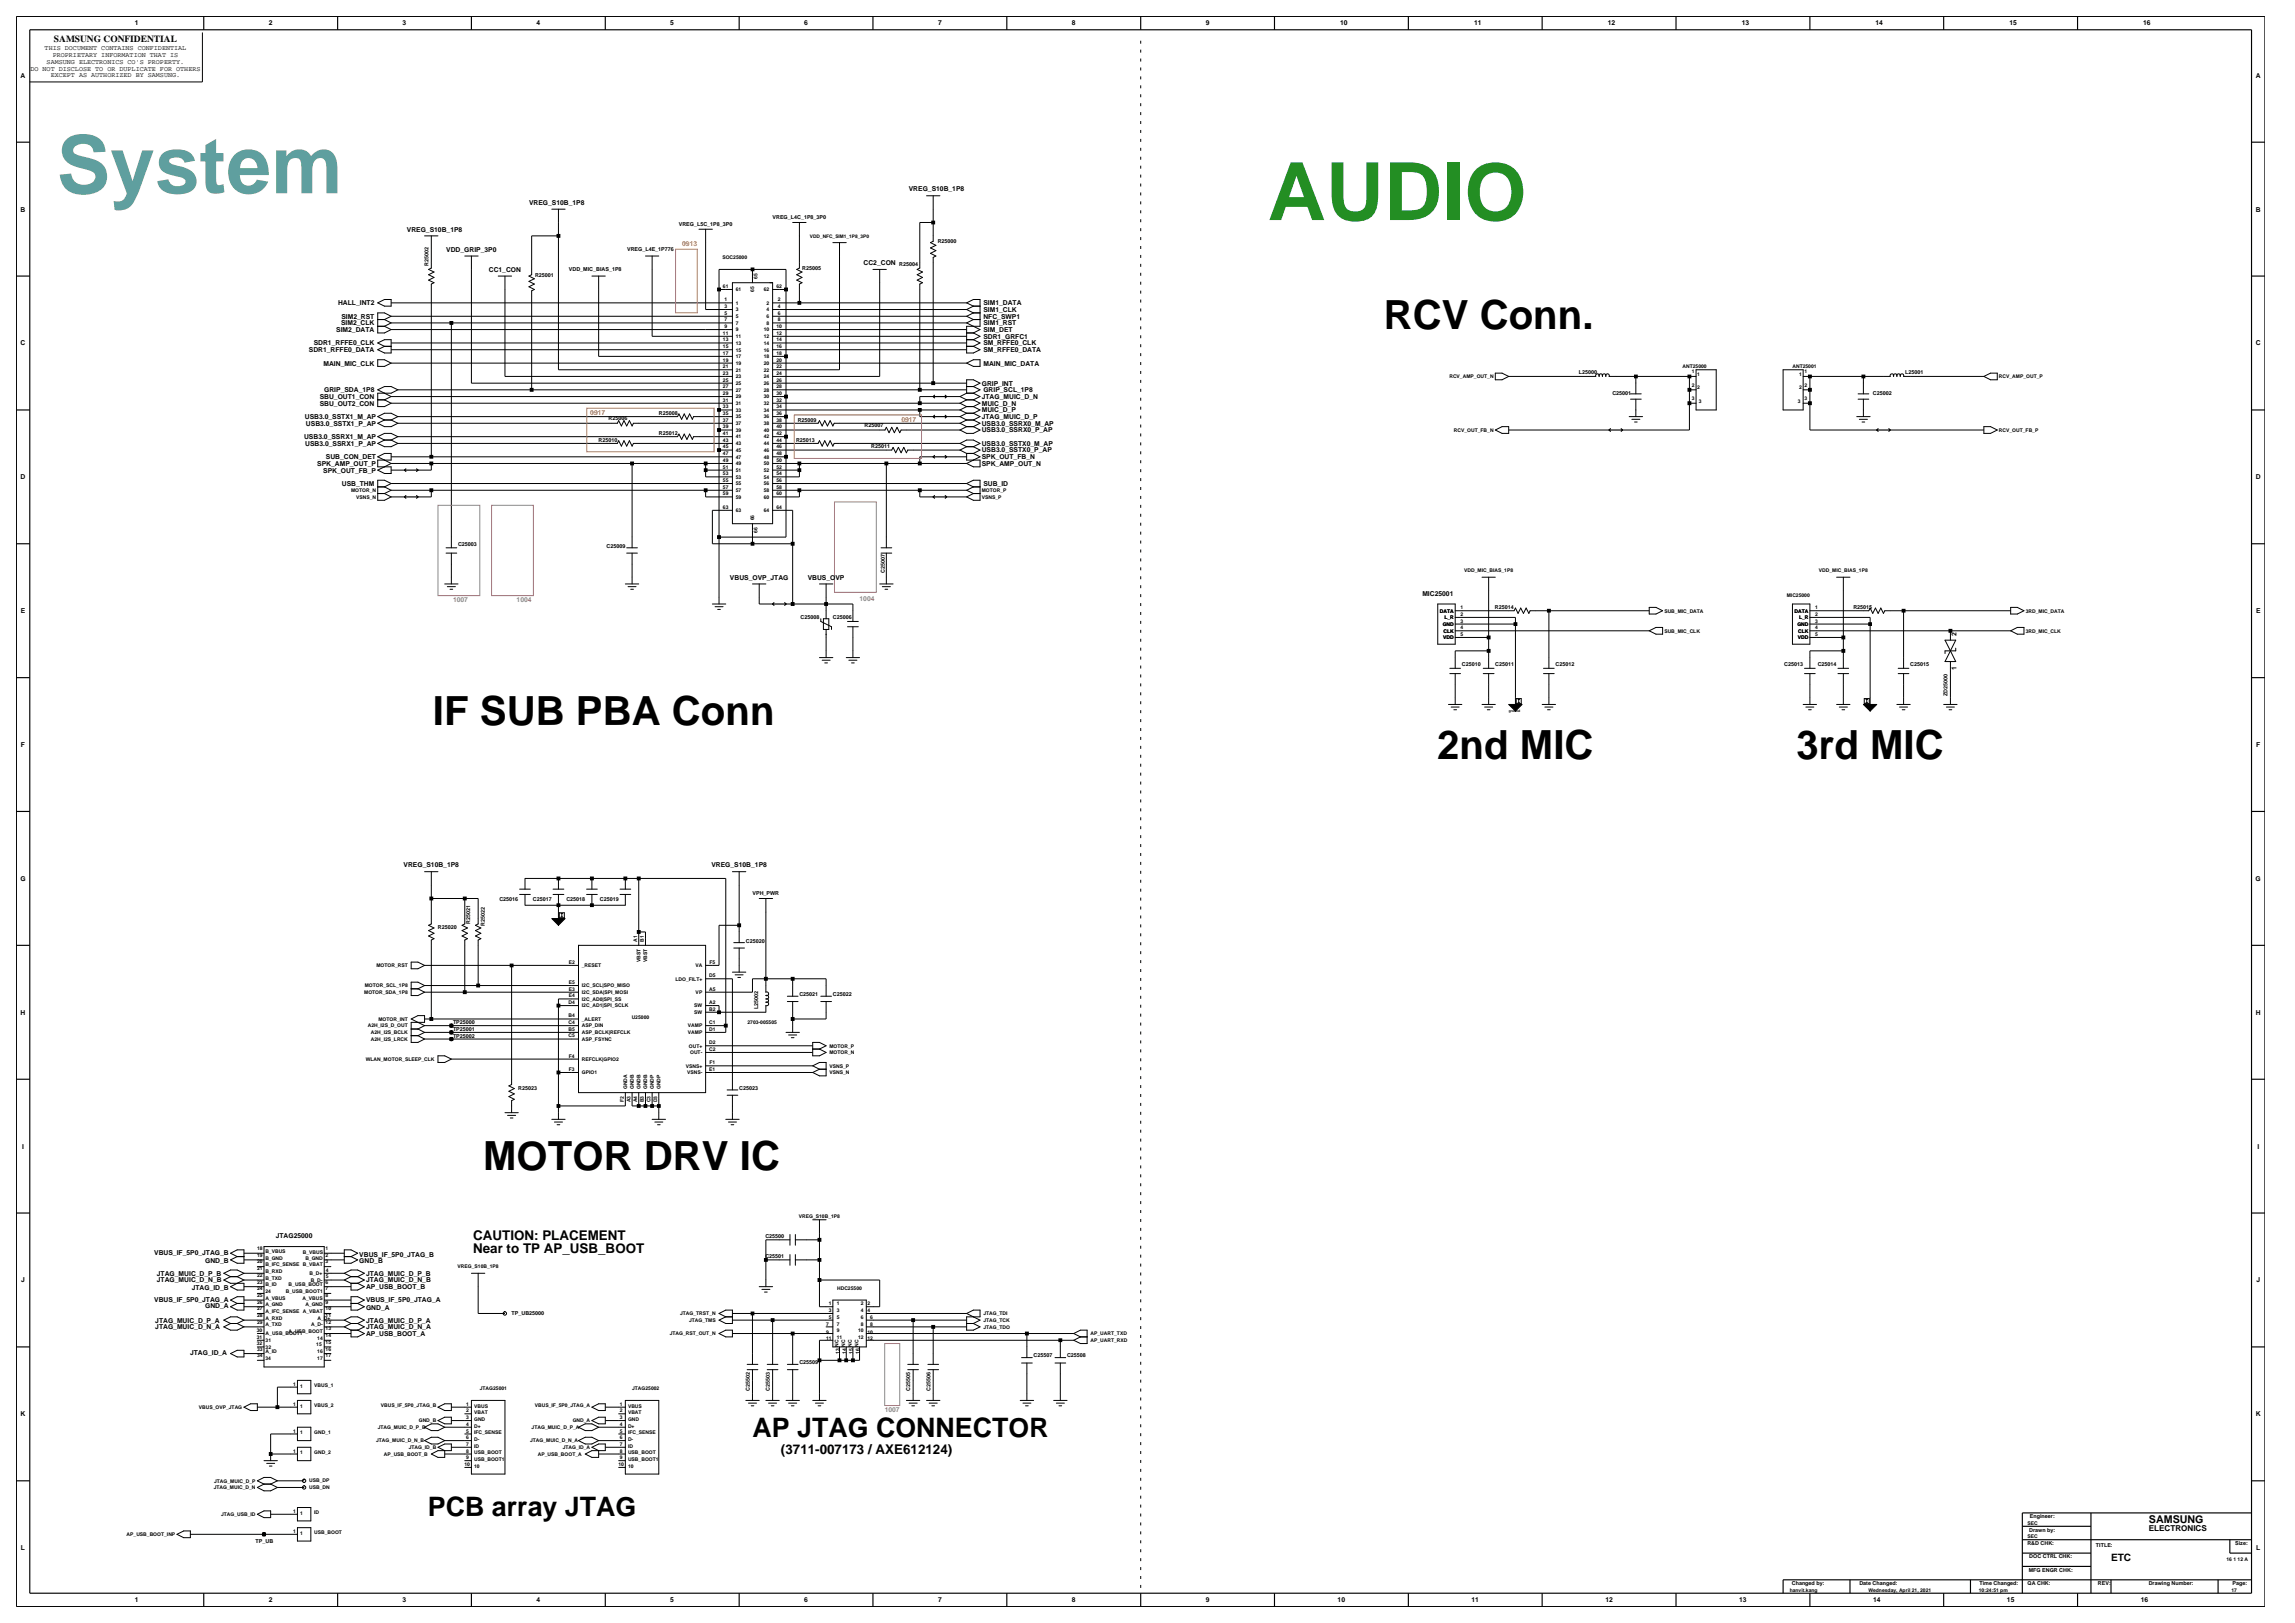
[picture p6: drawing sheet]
<svg xmlns="http://www.w3.org/2000/svg" width="420mm" height="297mm" viewBox="0 0 420 297" stroke-linecap="round" stroke-linejoin="round" font-family="sans-serif">
<defs><g id="words">
<text font-size="14.7" fill="#5f9f9f" x="10.4" y="35.4">System</text>
<text font-size="14.7" fill="#238e23" x="232" y="40.3">AUDIO</text>
<g font-size="7.4">
<text x="253.2" y="60.2">RCV Conn.</text>
<text x="79.2" y="132.6">IF SUB PBA Conn</text>
<text x="263" y="138.9">2nd MIC</text>
<text x="328.8" y="138.9">3rd MIC</text>
<text x="88.4" y="214">MOTOR DRV IC</text>
</g>
<g font-size="4.9">
<text x="137.7" y="263">AP JTAG CONNECTOR</text>
<text x="78.3" y="277.4">PCB array JTAG</text>
</g>
<g font-size="2.5">
<text x="86.6" y="226.9">CAUTION: PLACEMENT</text>
<text x="86.6" y="229.3">Near to TP AP_USB_BOOT</text>
<text x="142.9" y="266.1">(3711-007173 / AXE612124)</text>
</g>
<text font-size="2" x="393.3" y="278.8">SAMSUNG</text>
<text font-size="1.9" x="386.3" y="285.7">ETC</text>
<text font-size="1.7" x="9.9" y="7.7">SAMSUNG CONFIDENTIAL</text>
<text font-size="1.5" x="393.3" y="280.1">ELECTRONICS</text>
<g font-size="1.2">
<text x="24.7" y="4.7">1</text>
<text x="49.2" y="4.7">2</text>
<text x="73.7" y="4.7">3</text>
<text x="98.2" y="4.7">4</text>
<text x="122.7" y="4.7">5</text>
<text x="147.2" y="4.7">6</text>
<text x="171.7" y="4.7">7</text>
<text x="196.2" y="4.7">8</text>
<text x="220.7" y="4.7">9</text>
<text x="245.3" y="4.7">10</text>
<text x="269.8" y="4.7">11</text>
<text x="294.3" y="4.7">12</text>
<text x="318.7" y="4.7">13</text>
<text x="343.2" y="4.7">14</text>
<text x="367.7" y="4.7">15</text>
<text x="392.2" y="4.7">16</text>
<text x="8.2" y="9.2">THIS DOCUMENT CONTAINS CONFIDENTIAL</text>
<text x="8.5" y="11.7">SAMSUNG ELECTRONICS CO'S PROPERTY.</text>
<text x="9.6" y="10.5">PROPRIETARY INFORMATION THAT IS</text>
<text x="3.8" y="14.2">A</text>
<text x="5.6" y="12.9">DO NOT DISCLOSE TO OR DUPLICATE FOR OTHERS</text>
<text x="9.3" y="14.1">EXCEPT AS AUTHORIZED BY SAMSUNG.</text>
<text x="412.8" y="14.2">A</text>
<text x="166.3" y="35">VREG_S10B_1P8</text>
<text x="3.8" y="38.7">B</text>
<text x="96.8" y="37.5">VREG_S10B_1P8</text>
<text x="412.8" y="38.7">B</text>
<text x="74.5" y="42.4">VREG_S10B_1P8</text>
<text x="81.7" y="46.1">VDD_GRIP_3P0</text>
<text x="89.5" y="49.7">CC1_CON</text>
<text x="158" y="48.5">CC2_CON</text>
<text x="61.9" y="55.9">HALL_INT2</text>
<text x="62.4" y="59.5">SIM2_CLK</text>
<text x="62.5" y="58.3">SIM2_RST</text>
<text x="180" y="55.9">SIM1_DATA</text>
<text x="180" y="58.3">NFC_SWP1</text>
<text x="180" y="57.1">SIM1_CLK</text>
<text x="180" y="59.5">SIM1_RST</text>
<text x="3.8" y="63.2">C</text>
<text x="56.5" y="64.4">SDR1_RFFE0_DATA</text>
<text x="57.4" y="63.2">SDR1_RFFE0_CLK</text>
<text x="61.5" y="60.8">SIM2_DATA</text>
<text x="180" y="60.8">SIM_DET</text>
<text x="180" y="62">SDR1_GRFC1</text>
<text x="180" y="64.4">SM_RFFE0_DATA</text>
<text x="180" y="63.2">SM_RFFE0_CLK</text>
<text x="412.8" y="63.2">C</text>
<text x="59.2" y="66.9">MAIN_MIC_CLK</text>
<text x="59.3" y="71.8">GRIP_SDA_1P8</text>
<text x="179.7" y="70.6">GRIP_INT</text>
<text x="180" y="71.8">GRIP_SCL_1P8</text>
<text x="180" y="66.9">MAIN_MIC_DATA</text>
<text x="55.8" y="76.7">USB3.0_SSTX1_M_AP</text>
<text x="56" y="77.9">USB3.0_SSTX1_P_AP</text>
<text x="58.5" y="73">SBU_OUT1_CON</text>
<text x="58.5" y="74.2">SBU_OUT2_CON</text>
<text x="179.7" y="74.2">MUIC_D_N</text>
<text x="179.7" y="73">JTAG_MUIC_D_N</text>
<text x="179.7" y="76.7">JTAG_MUIC_D_P</text>
<text x="179.7" y="75.5">MUIC_D_P</text>
<text x="179.7" y="77.9">USB3.0_SSRX0_M_AP</text>
<text x="55.7" y="80.3">USB3.0_SSRX1_M_AP</text>
<text x="55.9" y="81.6">USB3.0_SSRX1_P_AP</text>
<text x="179.7" y="82.8">USB3.0_SSTX0_P_AP</text>
<text x="179.7" y="81.6">USB3.0_SSTX0_M_AP</text>
<text x="179.7" y="79.1">USB3.0_SSRX0_P_AP</text>
<text x="3.8" y="87.7">D</text>
<text x="58.1" y="85.3">SPK_AMP_OUT_P</text>
<text x="59.2" y="86.5">SPK_OUT_FB_P</text>
<text x="59.6" y="84">SUB_CON_DET</text>
<text x="62.6" y="88.9">USB_THM</text>
<text x="179.7" y="85.3">SPK_AMP_OUT_N</text>
<text x="179.7" y="84">SPK_OUT_FB_N</text>
<text x="180" y="88.9">SUB_ID</text>
<text x="412.8" y="87.7">D</text>
<text x="133.6" y="106.1">VBUS_OVP_JTAG</text>
<text x="147.8" y="106.1">VBUS_OVP</text>
<text x="3.8" y="112.2">E</text>
<text x="260.3" y="109.1">MIC25001</text>
<text x="412.9" y="112.2">E</text>
<text x="358.1" y="116.4" transform="rotate(-90 358.1 116.4)">2</text>
<text x="358.1" y="122.5" transform="rotate(-90 358.1 122.5)">1</text>
<text x="3.8" y="136.7">F</text>
<text x="412.9" y="136.7">F</text>
<text x="3.7" y="161.2">G</text>
<text x="73.9" y="158.7">VREG_S10B_1P8</text>
<text x="130.2" y="158.7">VREG_S10B_1P8</text>
<text x="412.8" y="161.2">G</text>
<text x="3.8" y="185.7">H</text>
<text x="412.8" y="185.7">H</text>
<text x="4" y="210.2">I</text>
<text x="413.1" y="210.2">I</text>
<text x="50.5" y="226.6">JTAG25000</text>
<text x="28.2" y="229.6">VBUS_IF_5P0_JTAG_B</text>
<text x="28.7" y="233.4">JTAG_MUIC_D_P_B</text>
<text x="37.6" y="231.2">GND_B</text>
<text x="65.8" y="229.9">VBUS_IF_5P0_JTAG_B</text>
<text x="65.8" y="231.2">GND_B</text>
<text x="67" y="233.4">JTAG_MUIC_D_P_B</text>
<text x="3.9" y="234.7">J</text>
<text x="28.2" y="238.2">VBUS_IF_5P0_JTAG_A</text>
<text x="28.7" y="234.7">JTAG_MUIC_D_N_B</text>
<text x="35.1" y="236">JTAG_ID_B</text>
<text x="37.6" y="239.4">GND_A</text>
<text x="67" y="238.2">VBUS_IF_5P0_JTAG_A</text>
<text x="67" y="234.7">JTAG_MUIC_D_N_B</text>
<text x="67" y="235.9">AP_USB_BOOT_B</text>
<text x="67" y="239.7">GND_A</text>
<text x="412.9" y="234.7">J</text>
<text x="28.4" y="242">JTAG_MUIC_D_P_A</text>
<text x="28.4" y="243.2">JTAG_MUIC_D_N_A</text>
<text x="67" y="242">JTAG_MUIC_D_P_A</text>
<text x="67" y="243.2">JTAG_MUIC_D_N_A</text>
<text x="67" y="244.5">AP_USB_BOOT_A</text>
<text x="34.8" y="248">JTAG_ID_A</text>
<text x="3.8" y="259.2">K</text>
<text x="412.8" y="259.2">K</text>
<text x="3.8" y="283.7">L</text>
<text x="412.9" y="283.7">L</text>
<text x="24.7" y="293.2">1</text>
<text x="49.2" y="293.2">2</text>
<text x="73.7" y="293.2">3</text>
<text x="98.2" y="293.2">4</text>
<text x="122.7" y="293.2">5</text>
<text x="147.2" y="293.2">6</text>
<text x="171.7" y="293.2">7</text>
<text x="196.2" y="293.2">8</text>
<text x="220.7" y="293.2">9</text>
<text x="244.8" y="293.2">10</text>
<text x="269.3" y="293.2">11</text>
<text x="293.8" y="293.2">12</text>
<text x="318.3" y="293.2">13</text>
<text x="342.8" y="293.2">14</text>
<text x="367.3" y="293.2">15</text>
<text x="391.8" y="293.2">16</text>
</g>
<g font-size="1.2" fill="#ff7f00">
<text x="124.8" y="45">0913</text>
<text x="108" y="75.9">0917</text>
<text x="165" y="77.2">0917</text>
</g>
<g font-size="1.2" fill="#9f5f9f">
<text x="82.9" y="110.2">1007</text>
<text x="94.5" y="110.2">1004</text>
<text x="157.3" y="109.9">1004</text>
<text x="161.9" y="258.4">1007</text>
</g>
<g font-size="1">
<text x="124.2" y="41.4">VREG_L5C_1P8_3P0</text>
<text x="141.4" y="40.1">VREG_L4C_1P8_3P0</text>
<text x="114.8" y="46">VREG_L4E_1P776</text>
<text x="171.6" y="44.4">R25000</text>
<text x="78.4" y="48.7" transform="rotate(-90 78.4 48.7)">R25002</text>
<text x="97.9" y="50.6">R25001</text>
<text x="104.1" y="49.7">VDD_MIC_BIAS_1P8</text>
<text x="146.8" y="49.4">R25005</text>
<text x="164.6" y="48.7">R25004</text>
<text x="289" y="68.4">L25000</text>
<text x="348.7" y="68.4">L25001</text>
<text x="111.4" y="76.9">R25006</text>
<text x="120.6" y="75.9">R25008</text>
<text x="146" y="77.2">R25009</text>
<text x="295.1" y="72.2">C25001</text>
<text x="342.8" y="72.2">C25002</text>
<text x="109.6" y="80.8">R25010</text>
<text x="120.6" y="79.6">R25012</text>
<text x="145.7" y="80.8">R25013</text>
<text x="158.2" y="78.1">R25007</text>
<text x="159.5" y="82.1">R25011</text>
<text x="83.8" y="99.9">C25003</text>
<text x="111" y="100.2">C25009</text>
<text x="161.9" y="104.8" transform="rotate(-90 161.9 104.8)">C25007</text>
<text x="146.5" y="113.3">C25008</text>
<text x="152.4" y="113.3">C25006</text>
<text x="273.6" y="111.4">R25014</text>
<text x="339.2" y="111.4">R25015</text>
<text x="267.5" y="122">C25010</text>
<text x="273.6" y="122">C25011</text>
<text x="284.7" y="122">C25012</text>
<text x="326.5" y="122">C25013</text>
<text x="332.6" y="122">C25014</text>
<text x="349.6" y="122">C25015</text>
<text x="356.4" y="127.4" transform="rotate(-90 356.4 127.4)">ZD25000</text>
<text x="91.4" y="164.8">C25016</text>
<text x="97.5" y="164.8">C25017</text>
<text x="103.6" y="164.8">C25018</text>
<text x="109.8" y="164.8">C25019</text>
<text x="137.7" y="163.8">VPH_PWR</text>
<text x="80.2" y="170">R25020</text>
<text x="86.1" y="169" transform="rotate(-90 86.1 169)">R25021</text>
<text x="88.7" y="169.4" transform="rotate(-90 88.7 169.4)">R25022</text>
<text x="136.5" y="172.5">C25020</text>
<text x="138.7" y="184.6" transform="rotate(-90 138.7 184.6)">L25002</text>
<text x="146.3" y="182.3">C25021</text>
<text x="152.4" y="182.3">C25022</text>
<text x="82.9" y="187.4">TP25000</text>
<text x="82.9" y="188.6">TP25001</text>
<text x="82.9" y="189.9">TP25002</text>
<text x="94.8" y="199.4">R25023</text>
<text x="135.3" y="199.4">C25023</text>
<text x="140.1" y="226.6">C25500</text>
<text x="140.1" y="230.2">C25501</text>
<text x="93.6" y="240.7">TP_UB25000</text>
<text x="146.3" y="249.6">C25509</text>
<text x="189.2" y="248.4">C25507</text>
<text x="195.3" y="248.4">C25508</text>
<text x="137.2" y="254.5" transform="rotate(-90 137.2 254.5)">C25502</text>
<text x="140.9" y="254.5" transform="rotate(-90 140.9 254.5)">C25503</text>
<text x="166.6" y="254.5" transform="rotate(-90 166.6 254.5)">C25505</text>
<text x="170.3" y="254.5" transform="rotate(-90 170.3 254.5)">C25506</text>
<text x="371.4" y="280.2">Drawn by:</text>
<text x="371.5" y="277.8">Engineer:</text>
<text x="46.8" y="282.3">TP_UB</text>
<text x="371" y="282.7">R&amp;D CHK:</text>
<text x="371.3" y="287.6">MFG ENGR CHK:</text>
<text x="371.4" y="285.2">DOC CTRL CHK:</text>
<text x="383.6" y="283">TITLE:</text>
<text x="409.1" y="282.7">Size:</text>
<text x="327.9" y="290.1">Changed by:</text>
<text x="340.3" y="290.1">Date Changed:</text>
<text x="362.2" y="290.1">Time Changed:</text>
<text x="371.1" y="290.1">QA CHK:</text>
<text x="383.9" y="290.1">REV:</text>
<text x="393.2" y="290.1">Drawing Number:</text>
<text x="408.6" y="290.1">Page:</text>
</g>
<g font-size=".9">
<text x="132.2" y="47.5">SOC25000</text>
<text x="148.2" y="43.5">VDD_NFC_SIM1_1P8_3P0</text>
<text x="132.3" y="52.7">61</text>
<text x="134.7" y="53.3">61</text>
<text x="138" y="53.4" transform="rotate(-90 138 53.4)">65</text>
<text x="138.7" y="51" transform="rotate(-90 138.7 51)">65</text>
<text x="139.8" y="53.3">62</text>
<text x="142.1" y="52.7">62</text>
<text x="132.6" y="58.8">7</text>
<text x="132.6" y="57.6">5</text>
<text x="132.6" y="56.4">3</text>
<text x="132.6" y="55.1">1</text>
<text x="134.7" y="59.4">7</text>
<text x="134.7" y="58.2">5</text>
<text x="134.7" y="57">3</text>
<text x="134.7" y="55.8">1</text>
<text x="140.3" y="59.4">8</text>
<text x="140.3" y="58.2">6</text>
<text x="140.3" y="57">4</text>
<text x="140.3" y="55.8">2</text>
<text x="142.4" y="58.8">8</text>
<text x="142.4" y="57.6">6</text>
<text x="142.4" y="56.4">4</text>
<text x="142.4" y="55.1">2</text>
<text x="132.3" y="62.5">13</text>
<text x="132.3" y="63.7">15</text>
<text x="132.3" y="64.9">17</text>
<text x="132.3" y="61.3">11</text>
<text x="132.6" y="60">9</text>
<text x="134.7" y="60.6">9</text>
<text x="134.7" y="63.1">13</text>
<text x="134.7" y="64.3">15</text>
<text x="134.7" y="65.5">17</text>
<text x="134.7" y="61.9">11</text>
<text x="139.8" y="63.1">14</text>
<text x="139.8" y="64.3">16</text>
<text x="139.8" y="65.5">18</text>
<text x="139.8" y="60.6">10</text>
<text x="139.8" y="61.9">12</text>
<text x="142.1" y="62.5">14</text>
<text x="142.1" y="63.7">16</text>
<text x="142.1" y="64.9">18</text>
<text x="142.1" y="60">10</text>
<text x="142.1" y="61.3">12</text>
<text x="132.3" y="67.4">21</text>
<text x="132.3" y="68.6">23</text>
<text x="132.3" y="69.8">25</text>
<text x="132.3" y="71.1">27</text>
<text x="132.3" y="66.2">19</text>
<text x="134.7" y="71.7">27</text>
<text x="134.7" y="68">21</text>
<text x="134.7" y="69.2">23</text>
<text x="134.7" y="70.4">25</text>
<text x="134.7" y="66.8">19</text>
<text x="139.8" y="71.7">28</text>
<text x="139.8" y="66.8">20</text>
<text x="139.8" y="68">22</text>
<text x="139.8" y="69.2">24</text>
<text x="139.8" y="70.4">26</text>
<text x="142.1" y="71.1">28</text>
<text x="142.1" y="66.2">20</text>
<text x="142.1" y="67.4">22</text>
<text x="142.1" y="68.6">24</text>
<text x="142.1" y="69.8">26</text>
<text x="265.2" y="69.2">RCV_AMP_OUT_N</text>
<text x="307.9" y="67.4">ANT25000</text>
<text x="309.6" y="70.8">2</text>
<text x="309.6" y="68.3">1</text>
<text x="310.6" y="68.8">1</text>
<text x="310.6" y="71.3">2</text>
<text x="328" y="67.4">ANT25001</text>
<text x="329.3" y="68.8">1</text>
<text x="329.3" y="71.3">2</text>
<text x="330.2" y="68.3">1</text>
<text x="330.2" y="70.8">2</text>
<text x="365.8" y="69.2">RCV_AMP_OUT_P</text>
<text x="132.3" y="75.9">35</text>
<text x="132.3" y="77.2">37</text>
<text x="132.3" y="72.3">29</text>
<text x="132.3" y="73.5">31</text>
<text x="132.3" y="74.7">33</text>
<text x="134.7" y="76.6">35</text>
<text x="134.7" y="77.8">37</text>
<text x="134.7" y="72.9">29</text>
<text x="134.7" y="74.1">31</text>
<text x="134.7" y="75.3">33</text>
<text x="139.8" y="75.3">34</text>
<text x="139.8" y="76.6">36</text>
<text x="139.8" y="77.8">38</text>
<text x="139.8" y="72.9">30</text>
<text x="139.8" y="74.1">32</text>
<text x="142.1" y="75.9">36</text>
<text x="142.1" y="77.2">38</text>
<text x="142.1" y="72.3">30</text>
<text x="142.1" y="73.5">32</text>
<text x="142.1" y="74.7">34</text>
<text x="309.6" y="73.2">3</text>
<text x="310.9" y="73.7">3</text>
<text x="329" y="73.7">3</text>
<text x="330.2" y="73.2">3</text>
<text x="132.3" y="80.9">43</text>
<text x="132.3" y="82.1">45</text>
<text x="132.3" y="83.3">47</text>
<text x="132.3" y="78.4">39</text>
<text x="132.3" y="79.6">41</text>
<text x="134.7" y="81.5">43</text>
<text x="134.7" y="82.7">45</text>
<text x="134.7" y="83.9">47</text>
<text x="134.7" y="79">39</text>
<text x="134.7" y="80.2">41</text>
<text x="139.8" y="80.2">42</text>
<text x="139.8" y="81.5">44</text>
<text x="139.8" y="82.7">46</text>
<text x="139.8" y="83.9">48</text>
<text x="139.8" y="79">40</text>
<text x="142.1" y="79.6">42</text>
<text x="142.1" y="80.9">44</text>
<text x="142.1" y="82.1">46</text>
<text x="142.1" y="83.3">48</text>
<text x="142.1" y="78.4">40</text>
<text x="266.1" y="79">RCV_OUT_FB_N</text>
<text x="365.8" y="79">RCV_OUT_FB_P</text>
<text x="132.3" y="89.4">57</text>
<text x="132.3" y="85.8">51</text>
<text x="132.3" y="87">53</text>
<text x="132.3" y="88.2">55</text>
<text x="132.3" y="84.5">49</text>
<text x="134.7" y="86.4">51</text>
<text x="134.7" y="87.6">53</text>
<text x="134.7" y="88.8">55</text>
<text x="134.7" y="85.1">49</text>
<text x="139.8" y="85.1">50</text>
<text x="139.8" y="86.4">52</text>
<text x="139.8" y="87.6">54</text>
<text x="139.8" y="88.8">56</text>
<text x="142.1" y="89.4">58</text>
<text x="142.1" y="84.5">50</text>
<text x="142.1" y="85.8">52</text>
<text x="142.1" y="87">54</text>
<text x="142.1" y="88.2">56</text>
<text x="64.2" y="90">MOTOR_N</text>
<text x="65.2" y="91.3">VSNS_N</text>
<text x="132.3" y="90.6">59</text>
<text x="132.3" y="93.1">63</text>
<text x="134.7" y="93.7">63</text>
<text x="134.7" y="90">57</text>
<text x="134.7" y="91.3">59</text>
<text x="138" y="95.2" transform="rotate(-90 138 95.2)">66</text>
<text x="139.8" y="93.7">64</text>
<text x="139.8" y="90">58</text>
<text x="139.8" y="91.3">60</text>
<text x="142.1" y="93.1">64</text>
<text x="142.1" y="90.6">60</text>
<text x="179.7" y="91.3">VSNS_P</text>
<text x="179.7" y="90">MOTOR_P</text>
<text x="138.7" y="97.6" transform="rotate(-90 138.7 97.6)">66</text>
<text x="267.9" y="104.7">VDD_MIC_BIAS_1P8</text>
<text x="332.9" y="104.7">VDD_MIC_BIAS_1P8</text>
<text x="263.5" y="112.1">DATA</text>
<text x="264.3" y="113.3">L_R</text>
<text x="267.3" y="111.5">1</text>
<text x="267.3" y="113.9">3</text>
<text x="267.3" y="112.7">2</text>
<text x="304.6" y="112.1">SUB_MIC_DATA</text>
<text x="327" y="109.3">MIC25000</text>
<text x="328.4" y="112.1">DATA</text>
<text x="329.2" y="113.3">L_R</text>
<text x="332.2" y="111.5">1</text>
<text x="332.2" y="113.9">3</text>
<text x="332.2" y="112.7">2</text>
<text x="370.7" y="112.1">3RD_MIC_DATA</text>
<text x="264" y="114.5">GND</text>
<text x="264.1" y="117">VDD</text>
<text x="264.2" y="115.8">CLK</text>
<text x="267.3" y="115.1">4</text>
<text x="267.3" y="116.4">5</text>
<text x="304.6" y="115.8">SUB_MIC_CLK</text>
<text x="328.9" y="114.5">GND</text>
<text x="329" y="117">VDD</text>
<text x="329.1" y="115.8">CLK</text>
<text x="332.2" y="116.4">5</text>
<text x="332.2" y="115.1">4</text>
<text x="370.7" y="115.8">3RD_MIC_CLK</text>
<text x="116.6" y="172.4" transform="rotate(-90 116.6 172.4)">A1</text>
<text x="117.8" y="172.4" transform="rotate(-90 117.8 172.4)">B1</text>
<text x="68.9" y="177">MOTOR_RST</text>
<text x="104.1" y="176.4">E2</text>
<text x="106.5" y="177">_RESET</text>
<text x="117.2" y="176" transform="rotate(-90 117.2 176)">VBST</text>
<text x="118.5" y="176" transform="rotate(-90 118.5 176)">VBST</text>
<text x="123.6" y="179.4">LDO_FILT+</text>
<text x="127.3" y="177">VA</text>
<text x="129.8" y="178.8">D5</text>
<text x="129.8" y="176.4">F5</text>
<text x="66.6" y="181.9">MOTOR_SDA_1P8</text>
<text x="66.7" y="180.7">MOTOR_SCL_1P8</text>
<text x="104.1" y="183.7">D4</text>
<text x="104.1" y="181.3">E3</text>
<text x="104.1" y="182.5">E4</text>
<text x="104.1" y="180.1">E5</text>
<text x="106.5" y="184.3">I2C_AD1|SPI_SCLK</text>
<text x="106.5" y="181.9">I2C_SDA|SPI_MOSI</text>
<text x="106.5" y="183.1">I2C_AD0|SPI_SS</text>
<text x="106.5" y="180.7">I2C_SCL|SPO_MISO</text>
<text x="127.1" y="185.6">SW</text>
<text x="127.1" y="184.3">SW</text>
<text x="127.3" y="181.9">VP</text>
<text x="129.8" y="181.3">A5</text>
<text x="129.8" y="185">B2</text>
<text x="129.8" y="183.7">A2</text>
<text x="67.3" y="188">A2H_I2S_D_OUT</text>
<text x="67.9" y="189.2">A2H_I2S_BCLK</text>
<text x="67.9" y="190.5">A2H_I2S_LRCK</text>
<text x="69.2" y="186.8">MOTOR_INT</text>
<text x="104.1" y="187.4">C4</text>
<text x="104.1" y="189.8">C5</text>
<text x="104.1" y="186.2">B4</text>
<text x="104.1" y="188.6">B5</text>
<text x="106.5" y="188">ASP_DIN</text>
<text x="106.5" y="190.5">ASP_FSYNC</text>
<text x="106.5" y="186.8">_ALERT</text>
<text x="106.5" y="189.2">ASP_BCLK|REFCLK</text>
<text x="115.6" y="186.5">U25000</text>
<text x="125.9" y="188">VAMP</text>
<text x="125.9" y="189.2">VAMP</text>
<text x="126.1" y="191.7">OUT+</text>
<text x="129.8" y="187.4">C1</text>
<text x="129.8" y="188.6">D1</text>
<text x="129.8" y="191.1">D2</text>
<text x="136.8" y="187.4">2703-005505</text>
<text x="151.8" y="191.7">MOTOR_P</text>
<text x="66.9" y="194.1">WLAN_MOTOR_SLEEP_CLK</text>
<text x="104.1" y="196">F3</text>
<text x="104.1" y="193.5">F4</text>
<text x="106.5" y="196.6">GPIO1</text>
<text x="106.5" y="194.1">REFCLK|GPIO2</text>
<text x="125.5" y="195.4">VSNS+</text>
<text x="125.7" y="196.6">VSNS-</text>
<text x="126.3" y="192.9">OUT-</text>
<text x="129.8" y="192.3">C2</text>
<text x="129.8" y="196">E1</text>
<text x="129.8" y="194.7">F1</text>
<text x="151.8" y="195.4">VSNS_P</text>
<text x="151.8" y="192.9">MOTOR_N</text>
<text x="151.8" y="196.6">VSNS_N</text>
<text x="114.2" y="201.7" transform="rotate(-90 114.2 201.7)">F2</text>
<text x="114.8" y="199.3" transform="rotate(-90 114.8 199.3)">GNDA</text>
<text x="115.4" y="201.7" transform="rotate(-90 115.4 201.7)">A3</text>
<text x="116" y="199.3" transform="rotate(-90 116 199.3)">GNDB</text>
<text x="116.6" y="201.7" transform="rotate(-90 116.6 201.7)">A4</text>
<text x="117.2" y="199.3" transform="rotate(-90 117.2 199.3)">GNDB</text>
<text x="117.8" y="201.7" transform="rotate(-90 117.8 201.7)">B3</text>
<text x="118.5" y="199.3" transform="rotate(-90 118.5 199.3)">GNDB</text>
<text x="119.1" y="201.7" transform="rotate(-90 119.1 201.7)">C3</text>
<text x="119.7" y="199.3" transform="rotate(-90 119.7 199.3)">GNDP</text>
<text x="120.3" y="201.7" transform="rotate(-90 120.3 201.7)">D3</text>
<text x="120.9" y="199.3" transform="rotate(-90 120.9 199.3)">GNDP</text>
<text x="146.2" y="222.8">VREG_S10B_1P8</text>
<text x="47" y="228.8">18</text>
<text x="47" y="230">19</text>
<text x="47" y="231.2">20</text>
<text x="47" y="232.4">21</text>
<text x="47" y="233.7">22</text>
<text x="48.6" y="229.2">B_VBUS</text>
<text x="48.6" y="230.5">B_GND</text>
<text x="48.6" y="231.7">B_IFC_SENSE B_VBAT</text>
<text x="48.6" y="232.9">B_RXD</text>
<text x="55.4" y="229.5">B_VBUS</text>
<text x="55.9" y="230.5">B_GND</text>
<text x="56.6" y="233.3">B_D+</text>
<text x="59.6" y="231.2">3</text>
<text x="59.6" y="230">2</text>
<text x="59.6" y="228.8">1</text>
<text x="59.6" y="232.7">4</text>
<text x="59.6" y="233.9">5</text>
<text x="83.7" y="232.1">VREG_S10B_1P8</text>
<text x="47" y="236.1">24</text>
<text x="47" y="237.3">25</text>
<text x="47" y="238.6">26</text>
<text x="47" y="239.8">27</text>
<text x="47" y="234.9">23</text>
<text x="48.6" y="236.6">24</text>
<text x="48.6" y="237.8">A_VBUS</text>
<text x="48.6" y="239">A_GND</text>
<text x="48.6" y="234.1">B_TXD</text>
<text x="48.6" y="235.4">B_ID</text>
<text x="52.3" y="236.6">B_USB_BOOT1</text>
<text x="52.8" y="235.4">B_USB_BOOT</text>
<text x="55.4" y="237.8">A_VBUS</text>
<text x="55.9" y="239">A_GND</text>
<text x="56.9" y="234.6">B_D-</text>
<text x="59.6" y="237.3">8</text>
<text x="59.6" y="238.6">9</text>
<text x="59.6" y="234.9">6</text>
<text x="59.6" y="236.1">7</text>
<text x="59.6" y="239.8">10</text>
<text x="151.7" y="238.9">1</text>
<text x="153.1" y="238.9">1</text>
<text x="153.2" y="236.1">HDC25500</text>
<text x="157.5" y="238.9">2</text>
<text x="158.8" y="238.9">2</text>
<text x="47" y="244.9">31</text>
<text x="47" y="243.7">30</text>
<text x="47" y="241">28</text>
<text x="47" y="242.2">29</text>
<text x="48.6" y="240.3">A_IFC_SENSE A_VBAT</text>
<text x="48.6" y="241.5">A_RXD</text>
<text x="48.6" y="242.7">A_TXD</text>
<text x="48.6" y="245.6">31</text>
<text x="48.6" y="244.3">A_USB_BOOT1</text>
<text x="52.8" y="243.9">A_USB_BOOT</text>
<text x="57" y="242.7">A_D-</text>
<text x="58.1" y="245.2">14</text>
<text x="58.1" y="241.5">A_D+</text>
<text x="59.6" y="241">11</text>
<text x="59.6" y="242.2">12</text>
<text x="59.6" y="243.5">13</text>
<text x="59.6" y="244.7">14</text>
<text x="59.6" y="245.9">15</text>
<text x="122.6" y="244.3">JTAG_RST_OUT_N</text>
<text x="124.5" y="240.7">JTAG_TRST_N</text>
<text x="126.1" y="241.9">JTAG_TMS</text>
<text x="151.2" y="244">9</text>
<text x="151.2" y="245.3">11</text>
<text x="151.2" y="242.6">7</text>
<text x="151.7" y="240.1">3</text>
<text x="151.7" y="241.3">5</text>
<text x="153.1" y="243.8">9</text>
<text x="153.1" y="245">11</text>
<text x="153.1" y="240.1">3</text>
<text x="153.1" y="241.3">5</text>
<text x="153.1" y="242.6">7</text>
<text x="157" y="243.8">10</text>
<text x="157" y="245">12</text>
<text x="157.5" y="242.6">8</text>
<text x="157.5" y="240.1">4</text>
<text x="157.5" y="241.3">6</text>
<text x="158.7" y="244">10</text>
<text x="158.7" y="245.3">12</text>
<text x="158.8" y="240.1">4</text>
<text x="159.2" y="242.6">8</text>
<text x="159.2" y="241.3">6</text>
<text x="180" y="240.7">JTAG_TDI</text>
<text x="180" y="241.9">JTAG_TCK</text>
<text x="180" y="243.1">JTAG_TDO</text>
<text x="199.6" y="244.3">AP_UART_TXD</text>
<text x="199.6" y="245.6">AP_UART_RXD</text>
<text x="47" y="246.2">32</text>
<text x="47" y="247.1">33</text>
<text x="47" y="248.3">34</text>
<text x="48.6" y="247.6">A_ID</text>
<text x="48.6" y="248.8">34</text>
<text x="48.6" y="246.8">32</text>
<text x="57.9" y="246.4">15</text>
<text x="58.1" y="247.6">16</text>
<text x="58.1" y="248.8">17</text>
<text x="59.6" y="248.3">17</text>
<text x="59.6" y="247.1">16</text>
<text x="153.6" y="247.7" transform="rotate(-90 153.6 247.7)">13 NC</text>
<text x="154.9" y="247.7" transform="rotate(-90 154.9 247.7)">14 NC</text>
<text x="156.1" y="247.7" transform="rotate(-90 156.1 247.7)">15 NC</text>
<text x="157.3" y="247.7" transform="rotate(-90 157.3 247.7)">16 NC</text>
<text x="36.4" y="257.8">VBUS_OVP_JTAG</text>
<text x="53.7" y="253.6">1</text>
<text x="53.7" y="257.2">1</text>
<text x="54.9" y="253.9">1</text>
<text x="54.9" y="257.6">1</text>
<text x="57.5" y="253.8">VBUS_1</text>
<text x="57.5" y="257.5">VBUS_2</text>
<text x="69.7" y="257.5">VBUS_IF_5P0_JTAG_B</text>
<text x="85.3" y="257.2">1</text>
<text x="86.8" y="257.6">VBUS</text>
<text x="87.8" y="254.4">JTAG25001</text>
<text x="97.9" y="257.5">VBUS_IF_5P0_JTAG_A</text>
<text x="113.5" y="257.2">1</text>
<text x="114.9" y="257.6">VBUS</text>
<text x="115.7" y="254.4">JTAG25002</text>
<text x="53.7" y="262.1">1</text>
<text x="54.9" y="262.5">1</text>
<text x="57.5" y="262.4">GND_1</text>
<text x="68.8" y="263.9">JTAG_MUIC_D_N_B</text>
<text x="69.1" y="261.5">JTAG_MUIC_D_P_B</text>
<text x="76.6" y="260.2">GND_B</text>
<text x="85.3" y="258.5">2</text>
<text x="85.3" y="259.7">3</text>
<text x="85.3" y="260.9">4</text>
<text x="85.3" y="262.1">5</text>
<text x="85.3" y="263.4">6</text>
<text x="86.8" y="258.8">VBAT</text>
<text x="86.8" y="260">GND</text>
<text x="86.8" y="261.2">D+</text>
<text x="86.8" y="262.5">IFC_SENSE</text>
<text x="86.8" y="263.7">D-</text>
<text x="97" y="263.9">JTAG_MUIC_D_N_A</text>
<text x="97.3" y="261.5">JTAG_MUIC_D_P_A</text>
<text x="104.8" y="260.2">GND_A</text>
<text x="113.5" y="260.9">4</text>
<text x="113.5" y="262.1">5</text>
<text x="113.5" y="263.4">6</text>
<text x="113.5" y="258.5">2</text>
<text x="113.5" y="259.7">3</text>
<text x="114.9" y="261.2">D+</text>
<text x="114.9" y="262.5">IFC_SENSE</text>
<text x="114.9" y="263.7">D-</text>
<text x="114.9" y="258.8">VBAT</text>
<text x="114.9" y="260">GND</text>
<text x="53.7" y="265.8">1</text>
<text x="54.9" y="266.1">1</text>
<text x="57.5" y="266.1">GND_2</text>
<text x="70.3" y="266.4">AP_USB_BOOT_B</text>
<text x="74.8" y="265.2">JTAG_ID_B</text>
<text x="85" y="268.3">10</text>
<text x="85.3" y="267">9</text>
<text x="85.3" y="264.6">7</text>
<text x="85.3" y="265.8">8</text>
<text x="86.8" y="267.4">USB_BOOT1</text>
<text x="86.8" y="268.6">10</text>
<text x="86.8" y="264.9">ID</text>
<text x="86.8" y="266.1">USB_BOOT</text>
<text x="98.4" y="266.4">AP_USB_BOOT_A</text>
<text x="103" y="265.2">JTAG_ID_A</text>
<text x="113.2" y="268.3">10</text>
<text x="113.5" y="264.6">7</text>
<text x="113.5" y="265.8">8</text>
<text x="113.5" y="267">9</text>
<text x="114.9" y="264.9">ID</text>
<text x="114.9" y="266.1">USB_BOOT</text>
<text x="114.9" y="267.4">USB_BOOT1</text>
<text x="114.9" y="268.6">10</text>
<text x="39.1" y="272.5">JTAG_MUIC_D_N</text>
<text x="39.2" y="271.3">JTAG_MUIC_D_P</text>
<text x="56.6" y="271.3">USB_DP</text>
<text x="56.6" y="272.5">USB_DN</text>
<text x="23.2" y="281.1">AP_USB_BOOT_INP</text>
<text x="40.5" y="277.4">JTAG_USB_ID</text>
<text x="53.7" y="276.8">1</text>
<text x="53.7" y="280.5">1</text>
<text x="54.9" y="277.2">1</text>
<text x="54.9" y="280.8">1</text>
<text x="57.5" y="277.1">ID</text>
<text x="57.5" y="280.8">USB_BOOT</text>
<text x="371" y="281.4">SEC</text>
<text x="371" y="279">SEC</text>
<text x="407.5" y="285.7">16 1 12 A</text>
<text x="327.5" y="291.2">hanvit.kang</text>
<text x="341.9" y="291.2">Wednesday, April 21, 2021</text>
<text x="362.1" y="291.2">10:24:51 pm</text>
<text x="408.4" y="291.2">17</text>
</g>
<text font-size=".6" x="276.1" y="130.3">ground</text>
</g></defs>
<!-- layer: MFD Layer /idea/tmp/Extended-Print.yg99.yun.sheet5.3.mfd -->
<g fill="none" stroke="#000" stroke-width=".18">
<path d="M37 5.9v9.1h-31.5M101 38.3h2.4M102.2 38.3v29.4h31.8M169.6 35.8h2.4M170.8 35.8v8.4l-.5 .2 1 .5-1 .5 1 .5-1 .5 1 .4-.5 .3v23M69.1 55.4l1.3-.6h1.2v1.2h-1.2zM69.1 59.7h1.3M69.1 58.5h1.3M70.4 59.7l1.2 .6M70.4 58.5l1.2 .6M71.6 57.9l-1.2-.6h-1.3v3.6h1.3l1.2-.6M71.6 59.1l-1.2 .6"/>
<path d="M71.6 55.4h62.4M71.6 57.9h62.4M71.6 59.1h62.4M71.6 57.9l-1.2 .6M77.7 43.2h2.5M78.9 43.2v5.9l-.5 .2 1 .5-1 .5 1 .5-1 .5 1 .4-.5 .3v31.6M82.6 59.1v41.1M85.1 46.8h2.4M86.3 46.8v23.3h47.7M91.2 50.5h2.4M92.4 50.5v18.4h41.6M102.2 43.2h-4.9v7.1l-.5 .2 1 .5-1 .5 1 .5-1 .5 1 .5-.5 .2v18.1"/>
<path d="M108.3 50.5h2.5M109.6 50.5v14.7h24.4M118.1 46.8h2.5M119.3 46.8v14.7h14.7M127.9 41.9h2.5M129.1 41.9v14.7h4.9M131.6 53h2.4M134 51.7h7.4v44.1h-7.4zM137.7 49.3v2.4M141.4 55.4h35.5M141.4 56.6h35.5M141.4 57.9h35.5"/>
<path d="M141.4 59.1h35.5M141.4 53h2.4M145.1 40.7h2.4M146.3 40.7v8.4l-.5 .2 1 .5-1 .5 1 .5-1 .5 1 .4-.5 .3v3.4M152.4 44.4h2.5M153.6 44.4v23.3h-12.2M159.8 49.3h2.4M161 49.3v19.6h-19.6M170.8 40.7h-2.5v8.4l-.4 .2 .9 .5-.9 .5 .9 .5-.9 .5 .9 .4-.5 .3v19.3M176.9 55.4l1.2-.6h1.3v4.9h-2.5v4.9h1.2l1.3-.6-1.3-.6M176.9 59.1l2.5 1.2-1.3 .6M176.9 56.6l1.2 .7"/>
<path d="M176.9 57.9l1.2 .6M176.9 55.4l1.2 .6M178.1 58.5h1.3M178.1 58.5l-1.2 .6M178.1 56h1.3M178.1 56l-1.2 .6M178.1 57.3h1.3M178.1 57.3l-1.2 .6M69.1 73.2h1.3M69.1 62.8l1.3-.6h1.2v2.4h-1.2l-1.3-.6 1.3-.6zM69.1 65.8h1.3l1.2 .6-1.2 .6h-1.3zM70.4 76.9l-1.3 .6 1.3 .6h1.2l1.2-.6"/>
<path d="M70.4 76.9h1.2M70.4 63.4h1.2M70.4 73.2l1.2 .6M71.6 76.9l1.2 .6M71.6 73.8h62.4M71.6 72.6l-1.2 .6M71.6 60.3h62.4M71.6 62.8h62.4M71.6 64h62.4M71.6 66.4h62.4M71.6 72.6h62.4M72.8 77.5h40.2l.2-.5 .5 .9 .5-.9 .5 .9 .5-.9 .5 .9 .2-.4h18.1"/>
<path d="M72.8 71.3l-1.2 .6h-2.5v2.5h1.3l1.2-.6M72.8 71.3h61.2M72.8 79.9h51.2l.2-.5 .5 1 .5-1 .5 1 .5-1 .5 1 .2-.5h7.1M72.8 76.2l-1.2-.6h-1.2l-1.3 .6 1.3 .7M72.8 71.3l-1.2-.6h-1.2l-1.3 .6 2.5 1.3M72.8 76.2l-1.2 .7M72.8 76.2h51.2l.2-.5 .5 1 .5-1 .5 1 .5-1 .5 1 .2-.5h7.1M72.8 79.9l-1.2-.6h-1.2l-1.3 .6 1.3 .6M72.8 79.9l-1.2 .6M131.6 75h2.4M131.6 78.7h2.4M141.4 77.5h8.3l.3-.5 .5 .9 .4-.9 .5 .9 .5-.9 .5 .9 .3-.4h23"/>
<path d="M141.4 73.8h34.3M141.4 71.3h35.5M141.4 75h34.3M141.4 79.9h2.4M141.4 76.2h2.4M141.4 78.7h20.6l.2-.5 .5 1 .5-1 .5 1 .5-1 .5 1 .2-.5h10.8M141.4 60.3h35.5M141.4 61.5h35.5M141.4 62.8h35.5M141.4 64h35.5M141.4 65.2h2.4M141.4 66.4h35.5"/>
<path d="M141.4 70.1h35.5M141.4 72.6h2.4M168.3 75v1.2h2.5M170.8 72.6h-2.5v1.2M173.2 76.2h2.5M173.2 72.6h2.5M175.7 73.8l1.2 .6M175.7 75l1.2 .6M175.7 77.5l1.2 .6M175.7 76.2l1.2 .7M175.7 72.6l1.2 .6M176.9 78.1h1.2"/>
<path d="M176.9 76.9h1.2M176.9 66.4l1.2-.6h1.3v1.2h-1.3zM176.9 74.4h1.2M176.9 73.2h1.2M176.9 73.2l-1.2 .6M176.9 60.9h1.2M176.9 75.6h1.2M176.9 74.4l-1.2 .6M176.9 71.9h1.2M176.9 70.7h1.2M176.9 63.4h1.2M176.9 76.9l-1.2 .6"/>
<path d="M176.9 62.2h1.2M176.9 78.1l-1.2 .6M176.9 75.6l-1.2 .6M176.9 71.9l-1.2 .7M178.1 73.2l1.3 .6-1.3 .6M178.1 70.7l1.3-.6-1.3-.6h-1.2v2.4M178.1 74.4l1.3 .6-1.3 .6M178.1 70.7l1.3 .6-1.3 .6M178.1 76.9l1.3 .6-1.3 .6M178.1 60.9l1.3 .6-1.3 .7M178.1 78.1l1.3 .6-1.3 .6h-1.2l-1.2-.6M178.1 62.2l1.3 .6-1.3 .6"/>
<path d="M178.1 75.6l1.3 .6-1.3 .7M178.1 71.9l1.3 .7-1.3 .6M273.6 78.7l1.3-.6h1.2v1.2h-1.2zM273.6 68.3h1.3l1.2 .6-1.2 .6h-1.3zM276.1 68.9h15.9M276.1 78.7h18.4M292 68.9a.34 .34 0 0 1 .4-.5 .34 .34 0 0 1 .3 .5M292.6 68.9a.34 .34 0 0 1 .3-.5 .34 .34 0 0 1 .3 .5M293.3 68.9a.34 .34 0 0 1 .3-.5 .34 .34 0 0 1 .3 .5M293.9 68.9a.34 .34 0 0 1 .3-.5 .34 .34 0 0 1 .3 .5h15.9M298.2 76.2h2.4M298.4 73h2"/>
<path d="M298.4 72.1h2M298.6 76.7h1.5M299.1 77.2h.5M299.4 68.9v3.2M299.4 73v3.2M309.2 73.8h1.2M309.2 71.3h1.2M309.2 68.9v9.8h-12.3M310.4 67.7h3.7v7.3h-3.7zM326.3 67.7h3.7v7.3h-3.7zM330 73.8h1.2M330 68.9h15.9"/>
<path d="M330 71.3h1.2M331.2 68.9v9.8h12.3M339.8 76.2h2.4M340 73h2M340 72.1h2M340.3 76.7h1.5M340.8 77.2h.5M341 68.9v3.2M341 73v3.2M345.9 78.7h17.2M345.9 68.9a.34 .34 0 0 1 .3-.5 .34 .34 0 0 1 .3 .5 .33 .33 0 0 1 .3-.5 .33 .33 0 0 1 .3 .5M347.1 68.9a.34 .34 0 0 1 .4-.5 .34 .34 0 0 1 .3 .5"/>
<path d="M347.8 68.9a.34 .34 0 0 1 .3-.5 .34 .34 0 0 1 .3 .5h14.7M363.1 78.1h1.2l1.2 .6-1.2 .6h-1.2zM363.1 68.9l1.2-.6h1.2v1.2h-1.2zM69.1 90.3h1.3M69.1 83.6l1.3-.6h1.2v1.2h-2.5v1.2h2.5v1.2h-1.2l-1.3-.6 2.5-1.2zM69.1 89.1h1.3M70.4 80.5l-1.3 .6 1.3 .6h1.2l1.2-.6M70.4 80.5h1.2M70.4 89.1l1.2 .6M70.4 90.3l1.2 .6M71.6 88.5l-1.2-.6h-1.3v3.6h1.3l1.2-.6M71.6 80.5l1.2 .6"/>
<path d="M71.6 89.7l-1.2 .6M71.6 88.5l-1.2 .6M71.6 83.6h62.4M71.6 84.8h62.4M71.6 86h2.4M71.6 88.5h62.4M71.6 89.7h62.4M71.6 90.9h2.4M72.8 81.1h40.2l.2-.5 .5 1 .5-1 .5 1 .5-1 .5 1 .2-.5h18.1M78.9 84.8v1.2h-2.4M78.9 89.7v1.2h-2.4M115.7 84.8v15.4"/>
<path d="M129.1 84.8v2.5h4.9M129.1 89.7v1.2h4.9M129.1 86h4.9M131.6 98.3h12.2v-49h-12.2v61.2M131.6 82.4h2.4M134 93.4h-3.6v6.1h14.7M137.7 95.8v3.7M141.4 81.1h8.3l.3-.5 .5 1 .4-1 .5 1 .5-1 .5 1 .3-.5h23M141.4 82.4h21.8l.2-.5 .5 .9 .5-.9 .5 .9 .5-.9 .5 .9 .2-.4h9.6M141.4 93.4h3.7v17.1M141.4 83.6h2.4M141.4 84.8h35.5"/>
<path d="M141.4 86h4.9M141.4 88.5h35.5M141.4 89.7h35.5M146.3 84.8v2.5h-4.9M146.3 89.7v1.2h-4.9M162.2 84.8v15.4M168.3 89.7v1.2h2.5M170.8 83.6h-2.5v1.2M173.2 83.6h3.7M173.2 90.9h3.7M175.7 81.1l1.2 .6M175.7 81.1l1.2-.6h1.2l1.3 .6-1.3 .6"/>
<path d="M175.7 82.4l1.2 .6M176.9 83v1.2h2.5v1.2h-1.3l-1.2-.6M176.9 88.5l1.2-.6h1.3v3.6h-1.3l-1.2-.6M176.9 83h1.2M176.9 81.7h1.2M176.9 89.7l1.2 .6M176.9 81.7l-1.2 .7M176.9 88.5l1.2 .6M178.1 90.3h1.3M178.1 90.3l-1.2 .6M178.1 83l1.3 .6-2.5 1.2M178.1 89.1h1.3"/>
<path d="M178.1 89.1l-1.2 .6M178.1 81.7l1.3 .7-1.3 .6M81.4 106.9h2.4M81.6 101.2h2M81.6 100.2h2M81.9 107.4h1.4M82.4 107.8h.4M82.6 101.2v5.7M114.4 106.9h2.5M114.7 101.2h1.9M114.7 100.2h1.9M114.9 107.4h1.5"/>
<path d="M115.4 107.8h.5M115.7 101.2v5.7M130.4 110.5h2.4M130.9 111h1.4M131.3 111.5h.5M137.7 106.9h2.5M138.9 106.9v3.6h2.5M143.8 110.5h12.3v3.2M150 106.9h2.4M150.2 113.2v.5l2 1v.5M150.7 113.2h1v2h-1zM151.2 106.9v6.3"/>
<path d="M151.2 115.2v5.1M155.1 113.7h2M155.1 114.7h2M156.1 114.7v5.6M161 106.9h2.4M161.2 101.2h2M161.2 100.2h2M161.5 107.4h1.4M162 107.8h.5M162.2 101.2v5.7M263.1 110.5h3.2v7.4h-3.2zM266.3 116.6h6.1"/>
<path d="M266.3 111.8h10.8l.2-.5 .5 .9 .5-.9 .5 .9 .5-.9 .5 .9 .2-.4h21.8M266.3 114.2h11M266.3 113h11v15.9M266.3 115.4h35.5M271.2 105.6h2.4M272.4 119.1h-6.1v3.2M272.4 105.6v16.7M283.5 111.8v10.5M301.8 115.4l1.3-.6h1.2v1.2h-1.2zM301.8 111.1h1.3l1.2 .7-1.2 .6h-1.3zM328 110.5h3.2v7.4h-3.2zM331.2 116.6h6.1"/>
<path d="M331.2 111.8h10.8l.2-.5 .5 .9 .5-.9 .5 .9 .5-.9 .5 .9 .2-.4h23.1M331.2 114.2h11M331.2 113h11v15.9M331.2 115.4h36.8M336.1 105.6h2.5M337.3 119.1h-6.1v3.2M337.3 105.6v16.7M348.4 111.8v10.5M356 117.1h1.9l-1 2zM356.9 115.4v1.7M356.9 119.1l1 2h-1.9zM357.9 118.6v.5h-1.9v.5"/>
<path d="M368 115.4l1.2-.6h1.2v1.2h-1.2zM368 111.1h1.2l1.2 .7-1.2 .6h-1.2zM150 120.3h2.4M150.5 120.8h1.4M150.9 121.3h.5M154.9 120.3h2.4M155.3 120.8h1.5M155.8 121.3h.5M265.1 128.9h2.4M265.3 123.3h2M265.3 122.3h2M265.6 129.4h1.4"/>
<path d="M266.1 129.9h.5M266.3 123.3v5.6M271.2 128.9h2.4M271.4 123.3h2M271.4 122.3h2M271.7 129.4h1.5M272.2 129.9h.5M272.4 123.3v5.6M277.5 127.8h.9v.9h-.9zM277.8 128h.3M277.8 128.6h.3M277.9 128v.6"/>
<path d="M282.2 128.9h2.5M282.5 123.3h1.9M282.5 122.3h1.9M282.7 129.4h1.5M283.2 129.9h.5M283.5 123.3v5.6M330 128.9h2.4M330.2 123.3h2M330.2 122.3h2M330.5 129.4h1.4M331 129.9h.5M331.2 123.3v5.6"/>
<path d="M336.1 128.9h2.5M336.4 123.3h1.9M336.4 122.3h1.9M336.6 129.4h1.5M337.1 129.9h.5M337.3 123.3v5.6M341.2 127.8h.9v.9h-.9zM341.5 128h.3M341.5 128.6h.3M341.6 128v.6M347.1 128.9h2.5M347.4 123.3h1.9"/>
<path d="M347.4 122.3h1.9M347.6 129.4h1.5M348.1 129.9h.5M348.4 123.3v5.6M355.7 128.9h2.5M356.2 129.4h1.5M356.7 129.9h.5M356.9 121.1v7.8M77.7 159.5h2.5M78.9 159.5v9.6l-.5 .2 1 .5-1 .5 1 .5-1 .5 1 .5-.5 .2v14.5M134 159.5h2.5M135.3 159.5v13"/>
<path d="M75.2 176.1h1.3l1.2 .6-1.2 .6h-1.3zM77.7 176.7h28.2M78.9 164.4h8.6v4.7l-.5 .2 1 .5-1 .5 1 .5-1 .5 1 .5-.5 .2v8.3M85.1 164.4v4.7l-.5 .2 .9 .5-.9 .5 .9 .5-.9 .5 .9 .5-.4 .2v9.6M93.6 176.7v21.8l-.5 .2 1 .5-1 .5 1 .5-1 .5 1 .5-.5 .2v2.2M95.1 162.7h1.9M95.1 163.7h1.9M96.1 162.7v-2h36.7v28.2h-3.7M96.1 163.7v1.9h18.3v-1.9M101.2 162.7h2M101.2 163.7h2M102.2 160.7v2"/>
<path d="M102.2 163.7v4.4M102.4 167h.9v.9h-.9zM102.7 167.2h.3M102.7 167.8h.3M102.8 167.2v.6M105.9 173h23.2v26.9h-23.2zM107.4 162.7h1.9M107.4 163.7h1.9M108.3 160.7v2M108.3 163.7v1.9M113.5 162.7h1.9M113.5 163.7h1.9"/>
<path d="M114.4 160.7v2M116.9 160.7v12.3M116.9 170.5h1.2v2.5M129.1 179.1h4.9v20.3M134 177.9h2.5M134.3 173.5h1.9M134.3 172.5h1.9M134.5 178.4h1.5M135 178.9h.5M135.3 173.5v4.4M135.3 169.3h-3.7v7.4h-2.5M138.9 164.4h2.5"/>
<path d="M140.2 164.4v17.1a.35 .35 0 0 1 .5 .4 .35 .35 0 0 1-.5 .3 .35 .35 0 0 1 .5 .3 .35 .35 0 0 1-.5 .3M145.1 179.1v3.2M75.2 180.9h1.3M75.2 189.5h1.3M75.2 188.3h1.3M76.5 188.3l1.2 .6M76.5 189.5l1.2 .6M76.5 180.9l1.2 .7M77.7 187.7l-2.5-1.2 1.3-.7h1.2v1.3h-2.5v3.6h1.3l1.2-.6M77.7 180.3l-1.2-.6h-1.3v2.5h1.3l1.2-.6M77.7 180.3l-1.2 .6M77.7 188.9l-1.2 .6"/>
<path d="M77.7 181.6h28.2M77.7 180.3h28.2M77.7 188.9h28.2M77.7 187.7h28.2M77.7 186.5h28.2M77.7 190.1h28.2M77.7 187.7l-1.2 .6M80.2 193.2h1.2l1.2 .6-1.2 .6h-1.2zM82.6 193.8h23.3M102.2 184h3.7M102.2 196.3h3.7M105.9 182.8h-3.7v22"/>
<path d="M114.4 199.9v2.5h-12.2M115.7 199.9v2.5h4.9M116.9 199.9v2.5M118.1 199.9v2.5M119.3 199.9v2.5M120.6 199.9v4.9M129.1 181.6h8.6v-2.5h13.5v3.2M129.1 184h2.5v1.2M129.1 187.7h3.7M129.1 191.4h19.6M129.1 192.6h19.6M129.1 196.3h19.6"/>
<path d="M129.1 195h19.6M133.1 199.4h1.9M140.2 183.4a.35 .35 0 0 1 .5 .3 .35 .35 0 0 1-.5 .3v1.2h-11.1M140.2 182.8a.34 .34 0 0 1 .5 .3 .34 .34 0 0 1-.5 .3M143.8 188.9h2.5M144.1 182.3h2M144.1 183.3h2M144.3 189.4h1.5M144.8 189.9h.5M145.1 183.3v5.6M148.7 190.7h1.3l1.2 .7-1.2 .6 1.2 .6-1.2 .6h-1.3zM148.7 192h1.3"/>
<path d="M148.7 195l1.3-.6h1.2v2.5h-1.2l-1.3-.6M148.7 195l1.3 .7M150 195.7l-1.3 .6M150 195.7h1.2M150.2 182.3h2M150.2 183.3h2M151.2 183.3v3.2h-6.1M92.4 203.6h2.4M92.9 204.1h1.5M93.4 204.6h.5M101 204.8h2.4M101.5 205.3h1.4"/>
<path d="M102 205.8h.4M119.3 204.8h2.5M119.8 205.3h1.5M120.3 205.8h.5M132.8 204.8h2.5M133.1 200.4h1.9M133.3 205.3h1.5M133.8 205.8h.5M134 200.4v4.4M42.2 237.9l1.2-.6h1.2v2.4h-1.2l-1.2-.6 1.2-.6zM42.2 229.3l1.2-.6h1.2v2.5h-1.2l-1.2-.7 1.2-.6zM42.2 233.6l-1.2 .6 1.2 .6h2.4v1.3h-1.2l-1.2-.7 2.4-1.2"/>
<path d="M42.2 233.6h1.2M43.4 238.5h1.2M43.4 229.9h1.2M43.4 233.6l1.2 .6M44.6 229.3h3.7M44.6 230.5h3.7M44.6 233h3.7M44.6 234.2h3.7M44.6 235.4h3.7M44.6 237.9h3.7M44.6 239.1h3.7M44.6 233l-1.2-.6h-1.2l-1.2 .6 1.2 .6"/>
<path d="M44.6 233l-1.2 .6M47.1 231.8h1.2M47.1 236.7h1.2M48.3 228.1h11v22h-11zM59.3 229.3h3.7M59.3 230.5h3.7M59.3 231.8h1.3M59.3 233h3.7M59.3 234.2h3.7M59.3 235.4h4.9M59.3 236.7h1.3M59.3 237.9h4.9"/>
<path d="M59.3 239.1h4.9M63 228.7h1.2l1.3 .6-1.3 .6 1.3 .6-1.3 .7h-1.2zM63 229.9h1.2M63 234.2l1.2 .6M63 233l1.2-.6h1.3l1.2 .6-1.2 .6M63 233l1.2 .6M64.2 234.8v1.3h1.3l1.2-.7-1.2-.6M64.2 237.3h1.3l1.2 .6-1.2 .6 1.2 .6-1.2 .6h-1.3zM64.2 238.5h1.3M64.2 234.8h1.3M64.2 233.6l-1.2 .6M64.2 233.6h1.3"/>
<path d="M65.5 233.6l1.2 .6-1.2 .6M86.3 233h2.4M87.5 233v7.3h4.9M138.9 235.4h2.5M139.4 235.9h1.5M139.9 236.4h.5M140.2 230.5h4.4M144.6 225.9v2M144.6 229.6v1.9M144.6 226.9h-4.4v8.5M145.6 230.5h4.4M145.6 225.9v2"/>
<path d="M145.6 229.6v1.9M145.6 226.9h4.4M148.7 223.2h2.5M150 234.2h11v4.9h-2.5M150 223.2v15.9h2.4M152.4 237.9h6.1v8.6h-6.1zM42.2 247.7l1.2-.6h1.2v1.2h-1.2zM42.2 242.2h1.2M42.2 242.2l-1.2 .6 1.2 .6h1.2l1.2-.6M43.4 242.2l1.2 .6M44.6 241.6h3.7M44.6 242.8h3.7"/>
<path d="M44.6 247.7h3.7M44.6 257.5l1.3-.6h1.2v1.2h-1.2zM44.6 241.6l-1.2-.6h-1.2l-1.2 .6 1.2 .6M44.6 241.6l-1.2 .6M47.1 248.9h1.2M47.1 240.3h1.2M47.1 244h1.2M47.1 245.3h1.2M47.1 246.5h1.2M47.1 257.5h7.3M54.4 252.6h2.5v2.4h-2.5zM54.4 256.3h2.5v2.4h-2.5z"/>
<path d="M54.4 253.8h-3.6v3.7M59.3 248.9h1.3M59.3 240.3h1.3M59.3 241.6h3.7M59.3 242.8h3.7M59.3 244h4.9M59.3 245.3h1.3M59.3 246.5h1.3M59.3 247.7h1.3M63 241.6l1.2-.6h1.3l1.2 .6-1.2 .6M63 241.6l1.2 .6M63 242.8l1.2 .6"/>
<path d="M64.2 243.4v1.2h1.3l1.2-.6-1.2-.6M64.2 242.2h1.3M64.2 243.4h1.3M64.2 242.2l-1.2 .6M65.5 242.2l1.2 .6-1.2 .6M80.2 259.9l1.2-.6h1.2v1.2h-1.2zM80.2 257.5l1.2-.6h1.2v1.2h-1.2zM82.6 257.5h3.7M82.6 259.9h3.7M85.1 258.7h1.2M86.3 256.3h6.1v13.4h-6.1zM108.3 259.9l1.3-.6h1.2v1.2h-1.2z"/>
<path d="M108.3 257.5l1.3-.6h1.2v1.2h-1.2zM110.8 257.5h3.6M110.8 259.9h3.6M113.2 258.7h1.2M114.4 256.3h6.2v13.4h-6.2zM131.6 240.3l1.2-.6h1.2v2.5h-1.2l-1.2-.6 1.2-.6zM131.6 244l1.2-.6h1.2v1.2h-1.2zM132.8 241h1.2M134 240.3h18.4M134 241.6h18.4M134 244h18.4M136.5 256.3h2.4"/>
<path d="M136.7 249.7h2M136.7 250.6h2M137 256.8h1.4M137.5 257.2h.5M137.7 240.3v9.4M137.7 250.6v5.7M140.2 256.3h2.4M140.4 249.7h2M140.4 250.6h2M140.7 256.8h1.4M141.1 257.2h.5M141.4 241.6v8.1"/>
<path d="M141.4 250.6v5.7M143.8 256.3h2.5M144.1 249.7h2M144.1 250.6h2M144.3 256.8h1.5M144.8 257.2h.5M145.1 244v5.7M145.1 250.6v5.7M148.7 256.3h2.5M149.2 256.8h1.5M149.7 257.2h.5M151.2 242.8h1.2"/>
<path d="M152.4 245.3h-2.4v11M153.6 246.5v2.4M154.9 246.5v2.4M156.1 246.5v2.4M157.3 246.5v2.4h-7.3M158.5 240.3h18.4M158.5 241.6h18.4M158.5 242.8h18.4M158.5 244h38M158.5 245.3h38M165.9 256.3h2.4M166.1 249.7h2"/>
<path d="M166.1 250.6h2M166.4 256.8h1.5M166.9 257.2h.5M167.1 241.6v8.1M167.1 250.6v5.7M169.6 256.3h2.4M169.8 249.7h2M169.8 250.6h2M170 256.8h1.5M170.5 257.2h.5M170.8 242.8v6.9M170.8 250.6v5.7"/>
<path d="M176.9 240.3l1.2-.6h1.3v1.3h-2.5v2.4h1.2l1.3-.6-1.3-.6M176.9 242.2h1.2M176.9 240.3l2.5 1.3-1.3 .6M186.7 256.3h2.5M187 249.4h1.9M187 248.4h1.9M187.2 256.8h1.5M187.7 257.2h.5M187.9 244v4.4M187.9 249.4v6.9M192.8 256.3h2.5M193.1 249.4h1.9"/>
<path d="M193.1 248.4h1.9M193.3 256.8h1.5M193.8 257.2h.5M194 245.3v3.1M194 249.4v6.9M196.5 244l1.2-.6h1.2v2.5h-1.2l-1.2-.6M196.5 244l1.2 .6M197.7 244.6h1.2M197.7 244.6l-1.2 .7M47.1 277.1l1.2-.6h1.2v1.2h-1.2zM48.3 267.3h2.5M48.3 271.6h1.2"/>
<path d="M48.3 271.6l-1.2 .6 1.2 .6h1.2l1.3-.6M48.8 267.8h1.5M49.3 268.3h.5M49.5 277.1h4.9M49.5 266.1h4.9M49.5 271.6l1.3 .6M50.8 271l-1.3-.6h-1.2l-1.2 .6 1.2 .6M50.8 271l-1.3 .6M50.8 272.2h4.9M50.8 271h4.9M54.4 262.4h-4.9v4.9M54.4 261.2h2.5v2.4h-2.5z"/>
<path d="M54.4 264.8h2.5v2.5h-2.5zM54.4 275.9h2.5v2.4h-2.5zM54.4 279.5h2.5v2.5h-2.5zM77.7 261.2l1.2-.7h1.3l1.2 .7-1.2 .6h-1.3zM77.7 263.6l1.2-.6h1.3l1.2 .6-1.2 .6h-1.3zM80.2 264.8l1.2 .6v1.3h-1.2l-1.3-.6 1.3-.7h2.4v-1.2h-1.2zM81.4 261.2h4.9M81.4 263.6h4.9M81.4 266.1h4.9M82.6 264.8h3.7M85.1 262.4h1.2M85.1 268.5h1.2"/>
<path d="M85.1 267.3h1.2M105.9 261.2l1.2-.7h1.2l1.3 .7-1.3 .6h-1.2zM105.9 263.6l1.2-.6h1.2l1.3 .6-1.3 .6h-1.2zM108.3 264.8l1.3 .6v1.3h-1.3l-1.2-.6 1.2-.7h2.5v-1.2h-1.2zM109.6 261.2h4.8M109.6 263.6h4.8M109.6 266.1h4.8M110.8 264.8h3.6M113.2 262.4h1.2M113.2 268.5h1.2M113.2 267.3h1.2M32.4 280.8l1.2-.7h1.2v1.3h-1.2z"/>
<path d="M34.8 280.8h19.6"/>
<circle cx="82.6" cy="188.9" r=".3"/>
<circle cx="82.6" cy="187.7" r=".3"/>
<circle cx="82.6" cy="190.1" r=".3"/>
<circle cx="92.4" cy="240.3" r=".31"/>
<circle cx="55.7" cy="271" r=".31"/>
<circle cx="55.7" cy="272.2" r=".3"/>
<circle cx="48.3" cy="280.8" r=".3"/>
</g>
<g fill="none" stroke="#000" stroke-width=".21">
<path d="M3 3h411.5v291h-411.5zM5.5 5.5h406.5v286h-406.5zM37.3 3v2.5M61.8 3v2.5M86.3 3v2.5M110.8 3v2.5M135.3 3v2.5M159.8 3v2.5M184.3 3v2.5M208.8 3v2.5M233.2 3v2.5M257.7 3v2.5"/>
<path d="M282.2 3v2.5M306.7 3v2.5M331.2 3v2.5M355.7 3v2.5M380.2 3v2.5M3 26h2.5M412 26h2.5M3 50.5h2.5M412 50.5h2.5M3 75h2.5M170.8 72.6h2.4M170.8 72.6l.2 .2"/>
<path d="M170.8 76.2h2.4M170.8 76.2l.2 .3M171 72.3l-.2 .3M171 76l-.2 .2M173 72.3l.2 .3M173 76l.2 .2M173.2 72.6l-.2 .2M173.2 76.2l-.2 .3M294.5 78.7h2.4M294.5 78.7l.2 .2M294.7 78.4l-.2 .3M296.7 78.4l.2 .3"/>
<path d="M296.9 78.7l-.2 .2M343.5 78.7h2.4M343.5 78.7l.2 .2M343.7 78.4l-.2 .3M345.7 78.4l.2 .3M345.9 78.7l-.2 .2M412 75h2.5M3 99.5h2.5M74 90.9h2.5M74 90.9l.3 .3M74 86h2.5M74 86l.3 .3"/>
<path d="M74.3 90.7l-.3 .2M74.3 85.8l-.3 .2M76.2 90.7l.3 .2M76.2 85.8l.3 .2M76.5 90.9l-.3 .3M76.5 86l-.3 .3M170.8 90.9h2.4M170.8 90.9l.2 .3M170.8 83.6h2.4M170.8 83.6l.2 .2M171 90.7l-.2 .2M171 83.3l-.2 .3"/>
<path d="M173 90.7l.2 .2M173 83.3l.2 .3M173.2 90.9l-.2 .3M173.2 83.6l-.2 .2M412 99.5h2.5M141.4 110.5h2.4M141.4 110.5l.2 .3M141.6 110.3l-.2 .2M143.6 110.3l.2 .2M143.8 110.5l-.2 .3M3 124h2.5M412 124h2.5"/>
<path d="M3 148.5h2.5M412 148.5h2.5M3 173h2.5M412 173h2.5M3 197.5h2.5M412 197.5h2.5M3 222h2.5M412 222h2.5M3 246.5h2.5M412 246.5h2.5M3 271h2.5M370.1 279.3h12.6"/>
<path d="M382.7 276.8v14.7M412 271h2.5M412 276.8h-41.9v14.7M37.3 291.5v2.5M61.8 291.5v2.5M86.3 291.5v2.5M110.8 291.5v2.5M135.3 291.5v2.5M159.8 291.5v2.5M184.3 291.5v2.5M208.8 291.5v2.5M233.2 291.5v2.5"/>
<path d="M257.7 291.5v2.5M282.2 291.5v2.5M306.7 291.5v2.5M331.2 291.5v2.5M338.6 289.1v2.4M355.7 291.5v2.5M360.6 289.1v2.4M370.1 281.7h41.9M370.1 284.2h12.6M370.1 286.6h12.6M380.2 291.5v2.5M386.3 289.1v2.4"/>
<path d="M405.9 289.1v2.4M408.1 281.7v2.5h3.9M412 289.1h-85.7v2.4"/>
</g>
<g fill="#000" stroke="#000" stroke-width=".18">
<path d="M276.1 128.9h2.5l-1.3 1.2z" fill-rule="evenodd"/>
<path d="M341 128.9h2.5l-1.3 1.2z" fill-rule="evenodd"/>
<path d="M101 168.1h2.4l-1.2 1.2z" fill-rule="evenodd"/>
</g>
<g fill="#000" stroke="#000" stroke-width=".21">
<path d="M82.4 58.8h.4v.5h-.4z" fill-rule="evenodd"/>
<path d="M102 42.9h.4v.5h-.4z" fill-rule="evenodd"/>
<path d="M131.3 52.7h.5v.5h-.5z" fill-rule="evenodd"/>
<path d="M137.5 49.1h.5v.4h-.5z" fill-rule="evenodd"/>
<path d="M143.6 52.7h.5v.5h-.5z" fill-rule="evenodd"/>
<path d="M146.1 55.2h.4v.5h-.4z" fill-rule="evenodd"/>
<path d="M170.5 40.5h.5v.5h-.5z" fill-rule="evenodd"/>
<path d="M97 71.1h.5v.5h-.5z" fill-rule="evenodd"/>
<path d="M131.3 78.4h.5v.5h-.5z" fill-rule="evenodd"/>
<path d="M131.3 74.8h.5v.4h-.5z" fill-rule="evenodd"/>
<path d="M143.6 76h.5v.5h-.5z" fill-rule="evenodd"/>
<path d="M143.6 72.3h.5v.5h-.5z" fill-rule="evenodd"/>
<path d="M143.6 65h.5v.5h-.5z" fill-rule="evenodd"/>
<path d="M168.1 74.8h.5v.4h-.5z" fill-rule="evenodd"/>
<path d="M168.1 73.5h.5v.5h-.5z" fill-rule="evenodd"/>
<path d="M168.1 71.1h.5v.5h-.5z" fill-rule="evenodd"/>
<path d="M170.5 69.9h.5v.5h-.5z" fill-rule="evenodd"/>
<path d="M299.1 68.7h.5v.4h-.5z" fill-rule="evenodd"/>
<path d="M308.9 73.5h.5v.5h-.5z" fill-rule="evenodd"/>
<path d="M308.9 71.1h.5v.5h-.5z" fill-rule="evenodd"/>
<path d="M308.9 68.7h.5v.4h-.5z" fill-rule="evenodd"/>
<path d="M331 73.5h.5v.5h-.5z" fill-rule="evenodd"/>
<path d="M331 71.1h.5v.5h-.5z" fill-rule="evenodd"/>
<path d="M331 68.7h.5v.4h-.5z" fill-rule="evenodd"/>
<path d="M340.8 68.7h.5v.4h-.5z" fill-rule="evenodd"/>
<path d="M78.7 89.5h.5v.5h-.5z" fill-rule="evenodd"/>
<path d="M78.7 84.6h.5v.5h-.5z" fill-rule="evenodd"/>
<path d="M78.7 83.3h.5v.5h-.5z" fill-rule="evenodd"/>
<path d="M115.4 84.6h.5v.5h-.5z" fill-rule="evenodd"/>
<path d="M128.9 89.5h.5v.5h-.5z" fill-rule="evenodd"/>
<path d="M128.9 85.8h.5v.5h-.5z" fill-rule="evenodd"/>
<path d="M128.9 84.6h.5v.5h-.5z" fill-rule="evenodd"/>
<path d="M131.3 98h.5v.5h-.5z" fill-rule="evenodd"/>
<path d="M131.3 82.1h.5v.5h-.5z" fill-rule="evenodd"/>
<path d="M137.5 99.3h.5v.4h-.5z" fill-rule="evenodd"/>
<path d="M143.6 83.3h.5v.5h-.5z" fill-rule="evenodd"/>
<path d="M143.6 79.7h.5v.5h-.5z" fill-rule="evenodd"/>
<path d="M144.8 99.3h.5v.4h-.5z" fill-rule="evenodd"/>
<path d="M146.1 89.5h.4v.5h-.4z" fill-rule="evenodd"/>
<path d="M146.1 85.8h.4v.5h-.4z" fill-rule="evenodd"/>
<path d="M146.1 84.6h.4v.5h-.4z" fill-rule="evenodd"/>
<path d="M162 84.6h.5v.5h-.5z" fill-rule="evenodd"/>
<path d="M168.1 89.5h.5v.5h-.5z" fill-rule="evenodd"/>
<path d="M168.1 84.6h.5v.5h-.5z" fill-rule="evenodd"/>
<path d="M144.8 110.3h.5v.5h-.5z" fill-rule="evenodd"/>
<path d="M150.9 110.3h.5v.5h-.5z" fill-rule="evenodd"/>
<path d="M272.2 118.9h.5v.4h-.5z" fill-rule="evenodd"/>
<path d="M272.2 116.4h.5v.5h-.5z" fill-rule="evenodd"/>
<path d="M277.1 114h.5v.4h-.5z" fill-rule="evenodd"/>
<path d="M283.2 111.5h.5v.5h-.5z" fill-rule="evenodd"/>
<path d="M337.1 118.9h.5v.4h-.5z" fill-rule="evenodd"/>
<path d="M337.1 116.4h.5v.5h-.5z" fill-rule="evenodd"/>
<path d="M342 114h.5v.4h-.5z" fill-rule="evenodd"/>
<path d="M348.1 111.5h.5v.5h-.5z" fill-rule="evenodd"/>
<path d="M356.7 115.2h.5v.5h-.5z" fill-rule="evenodd"/>
<path d="M78.7 164.2h.5v.5h-.5z" fill-rule="evenodd"/>
<path d="M84.8 164.2h.5v.5h-.5z" fill-rule="evenodd"/>
<path d="M93.4 176.4h.5v.5h-.5z" fill-rule="evenodd"/>
<path d="M102 165.4h.4v.5h-.4z" fill-rule="evenodd"/>
<path d="M102 160.5h.4v.5h-.4z" fill-rule="evenodd"/>
<path d="M108.1 165.4h.5v.5h-.5z" fill-rule="evenodd"/>
<path d="M108.1 160.5h.5v.5h-.5z" fill-rule="evenodd"/>
<path d="M114.2 160.5h.5v.5h-.5z" fill-rule="evenodd"/>
<path d="M116.6 170.3h.5v.5h-.5z" fill-rule="evenodd"/>
<path d="M116.6 160.5h.5v.5h-.5z" fill-rule="evenodd"/>
<path d="M135 169.1h.5v.5h-.5z" fill-rule="evenodd"/>
<path d="M139.9 178.9h.5v.5h-.5z" fill-rule="evenodd"/>
<path d="M144.8 178.9h.5v.5h-.5z" fill-rule="evenodd"/>
<path d="M78.7 186.2h.5v.5h-.5z" fill-rule="evenodd"/>
<path d="M82.4 189.9h.4v.5h-.4z" fill-rule="evenodd"/>
<path d="M82.4 188.7h.4v.5h-.4z" fill-rule="evenodd"/>
<path d="M82.4 187.4h.4v.5h-.4z" fill-rule="evenodd"/>
<path d="M84.8 181.3h.5v.5h-.5z" fill-rule="evenodd"/>
<path d="M87.3 180.1h.5v.5h-.5z" fill-rule="evenodd"/>
<path d="M102 196h.4v.5h-.4z" fill-rule="evenodd"/>
<path d="M102 183.8h.4v.5h-.4z" fill-rule="evenodd"/>
<path d="M131.3 185h.5v.5h-.5z" fill-rule="evenodd"/>
<path d="M132.6 187.4h.5v.5h-.5z" fill-rule="evenodd"/>
<path d="M144.8 186.2h.5v.5h-.5z" fill-rule="evenodd"/>
<path d="M102 202.1h.4v.5h-.4z" fill-rule="evenodd"/>
<path d="M116.6 202.1h.5v.5h-.5z" fill-rule="evenodd"/>
<path d="M117.9 202.1h.5v.5h-.5z" fill-rule="evenodd"/>
<path d="M119.1 202.1h.5v.5h-.5z" fill-rule="evenodd"/>
<path d="M120.3 202.1h.5v.5h-.5z" fill-rule="evenodd"/>
<path d="M139.9 230.3h.5v.5h-.5z" fill-rule="evenodd"/>
<path d="M149.7 234h.5v.5h-.5z" fill-rule="evenodd"/>
<path d="M149.7 230.3h.5v.5h-.5z" fill-rule="evenodd"/>
<path d="M149.7 226.6h.5v.5h-.5z" fill-rule="evenodd"/>
<path d="M50.5 257.2h.5v.5h-.5z" fill-rule="evenodd"/>
<path d="M137.5 240.1h.5v.5h-.5z" fill-rule="evenodd"/>
<path d="M141.1 241.3h.5v.5h-.5z" fill-rule="evenodd"/>
<path d="M144.8 243.8h.5v.5h-.5z" fill-rule="evenodd"/>
<path d="M149.7 248.7h.5v.5h-.5z" fill-rule="evenodd"/>
<path d="M153.4 248.7h.5v.5h-.5z" fill-rule="evenodd"/>
<path d="M154.6 248.7h.5v.5h-.5z" fill-rule="evenodd"/>
<path d="M155.8 248.7h.5v.5h-.5z" fill-rule="evenodd"/>
<path d="M166.9 241.3h.5v.5h-.5z" fill-rule="evenodd"/>
<path d="M170.5 242.6h.5v.4h-.5z" fill-rule="evenodd"/>
<path d="M187.7 243.8h.5v.5h-.5z" fill-rule="evenodd"/>
<path d="M193.8 245h.5v.5h-.5z" fill-rule="evenodd"/>
<path d="M49.3 265.8h.5v.5h-.5z" fill-rule="evenodd"/>
<path d="M48.1 280.5h.5v.5h-.5z" fill-rule="evenodd"/>
</g>
<path d="M208.8 290.6v-284.2" fill="none" stroke="#000" stroke-width=".18" stroke-dasharray=".5 1.1" stroke-linecap="butt"/>
<path d="M123.6 45.6h4v11.7h-4zM107.4 74.7h23.3v8h-23.3zM145.4 75.9h23.2v8h-23.2z" fill="none" stroke="#ff7f00" stroke-width=".18"/>
<path d="M80.2 92.5h7.6v16.5h-7.6zM90 92.5h7.6v16.5h-7.6zM152.7 91.8h7.7v16.6h-7.7zM161.9 245.9h2.8v11.3h-2.8z" fill="none" stroke="#9f5f9f" stroke-width=".18"/>
<use href="#words"/>
</svg>
